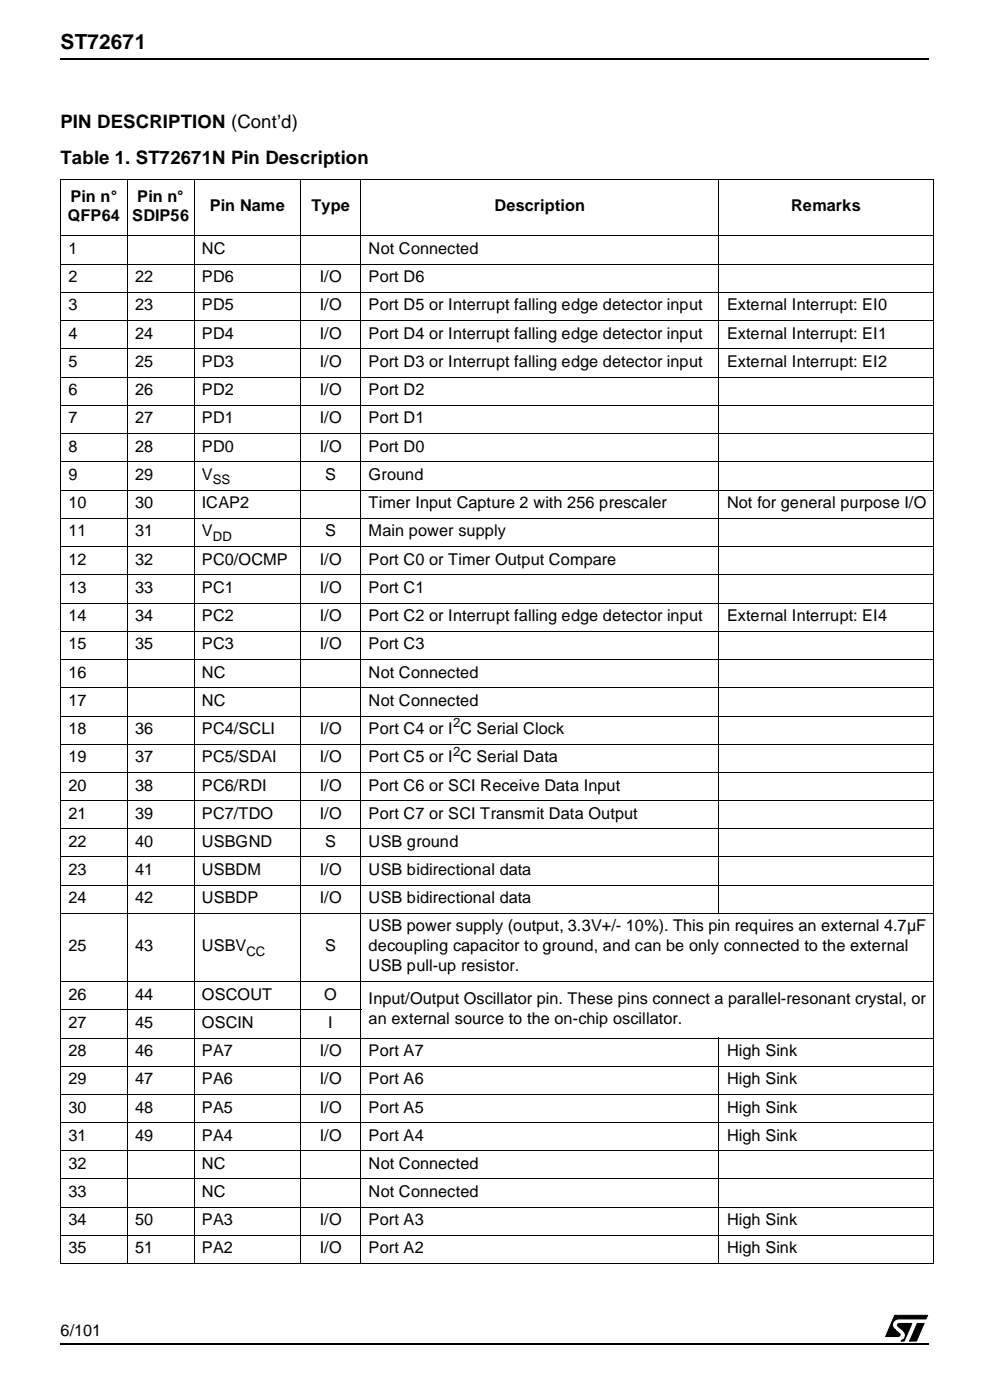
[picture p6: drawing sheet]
<svg xmlns="http://www.w3.org/2000/svg" width="185mm" height="262mm" viewBox="0 0 185 262" stroke-linecap="round" stroke-linejoin="round" font-family="sans-serif">
<defs><g id="words">
<text font-size="3.9" x="11.4" y="9.2">ST72671</text>
<g font-size="3.5">
<text x="11.4" y="23.9">PIN DESCRIPTION (Cont’d)</text>
<text x="11.4" y="30.7">Table 1. ST72671N Pin Description</text>
</g>
<g font-size="3">
<text x="12.7" y="41.4">QFP64</text>
<text x="13.2" y="37.9">Pin n°</text>
<text x="24.7" y="41.4">SDIP56</text>
<text x="25.7" y="37.9">Pin n°</text>
<text x="39.3" y="39.6">Pin Name</text>
<text x="58.4" y="39.6">Type</text>
<text x="92.6" y="39.6">Description</text>
<text x="148.2" y="39.6">Remarks</text>
<text x="12.8" y="47.6">1</text>
<text x="37.8" y="47.6">NC</text>
<text x="69" y="47.6">Not Connected</text>
<text x="12.8" y="53">2</text>
<text x="25.3" y="53">22</text>
<text x="37.8" y="53">PD6</text>
<text x="59.9" y="53">I/O</text>
<text x="69" y="53">Port D6</text>
<text x="12.8" y="58.2">3</text>
<text x="25.3" y="58.2">23</text>
<text x="37.8" y="58.2">PD5</text>
<text x="59.9" y="58.2">I/O</text>
<text x="69" y="58.2">Port D5 or Interrupt falling edge detector input</text>
<text x="136.2" y="58.2">External Interrupt: EI0</text>
<text x="12.8" y="63.5">4</text>
<text x="25.3" y="63.5">24</text>
<text x="37.8" y="63.5">PD4</text>
<text x="59.9" y="63.5">I/O</text>
<text x="69" y="63.5">Port D4 or Interrupt falling edge detector input</text>
<text x="136.2" y="63.5">External Interrupt: EI1</text>
<text x="12.8" y="68.8">5</text>
<text x="25.3" y="68.8">25</text>
<text x="37.8" y="68.8">PD3</text>
<text x="59.9" y="68.8">I/O</text>
<text x="69" y="68.8">Port D3 or Interrupt falling edge detector input</text>
<text x="136.2" y="68.8">External Interrupt: EI2</text>
<text x="12.8" y="74.1">6</text>
<text x="25.3" y="74.1">26</text>
<text x="37.8" y="74.1">PD2</text>
<text x="59.9" y="74.1">I/O</text>
<text x="69" y="74.1">Port D2</text>
<text x="12.8" y="79.4">7</text>
<text x="25.3" y="79.4">27</text>
<text x="37.8" y="79.4">PD1</text>
<text x="59.9" y="79.4">I/O</text>
<text x="69" y="79.4">Port D1</text>
<text x="12.8" y="84.7">8</text>
<text x="12.8" y="90">9</text>
<text x="25.3" y="84.7">28</text>
<text x="25.3" y="90">29</text>
<text x="37.8" y="84.7">PD0</text>
<text x="37.8" y="90">V</text>
<text x="59.9" y="84.7">I/O</text>
<text x="60.9" y="90">S</text>
<text x="69" y="90">Ground</text>
<text x="69" y="84.7">Port D0</text>
<text x="12.8" y="95.3">10</text>
<text x="25.3" y="95.3">30</text>
<text x="37.8" y="95.3">ICAP2</text>
<text x="69" y="95.3">Timer Input Capture 2 with 256 prescaler</text>
<text x="136.2" y="95.3">Not for general purpose I/O</text>
<text x="12.8" y="100.5">11</text>
<text x="25.3" y="100.5">31</text>
<text x="37.8" y="100.5">V</text>
<text x="60.9" y="100.5">S</text>
<text x="69" y="100.5">Main power supply</text>
<text x="12.8" y="105.9">12</text>
<text x="25.3" y="105.9">32</text>
<text x="37.8" y="105.9">PC0/OCMP</text>
<text x="59.9" y="105.9">I/O</text>
<text x="69" y="105.9">Port C0 or Timer Output Compare</text>
<text x="12.8" y="111.1">13</text>
<text x="25.3" y="111.1">33</text>
<text x="37.8" y="111.1">PC1</text>
<text x="59.9" y="111.1">I/O</text>
<text x="69" y="111.1">Port C1</text>
<text x="12.8" y="116.5">14</text>
<text x="25.3" y="116.5">34</text>
<text x="37.8" y="116.5">PC2</text>
<text x="59.9" y="116.5">I/O</text>
<text x="69" y="116.5">Port C2 or Interrupt falling edge detector input</text>
<text x="136.2" y="116.5">External Interrupt: EI4</text>
<text x="12.8" y="121.7">15</text>
<text x="25.3" y="121.7">35</text>
<text x="37.8" y="121.7">PC3</text>
<text x="59.9" y="121.7">I/O</text>
<text x="69" y="121.7">Port C3</text>
<text x="12.8" y="127">16</text>
<text x="37.8" y="127">NC</text>
<text x="69" y="127">Not Connected</text>
<text x="12.8" y="132.3">17</text>
<text x="12.8" y="137.6">18</text>
<text x="25.3" y="137.6">36</text>
<text x="37.8" y="132.3">NC</text>
<text x="37.8" y="137.6">PC4/SCLI</text>
<text x="59.9" y="137.6">I/O</text>
<text x="69" y="132.3">Not Connected</text>
<text x="69" y="137.6">Port C4 or I C Serial Clock</text>
<text x="12.8" y="142.9">19</text>
<text x="25.3" y="142.9">37</text>
<text x="37.8" y="142.9">PC5/SDAI</text>
<text x="59.9" y="142.9">I/O</text>
<text x="69" y="142.9">Port C5 or I C Serial Data</text>
<text x="12.8" y="148.2">20</text>
<text x="25.3" y="148.2">38</text>
<text x="37.8" y="148.2">PC6/RDI</text>
<text x="59.9" y="148.2">I/O</text>
<text x="69" y="148.2">Port C6 or SCI Receive Data Input</text>
<text x="12.8" y="153.5">21</text>
<text x="25.3" y="153.5">39</text>
<text x="37.8" y="153.5">PC7/TDO</text>
<text x="59.9" y="153.5">I/O</text>
<text x="69" y="153.5">Port C7 or SCI Transmit Data Output</text>
<text x="12.8" y="158.8">22</text>
<text x="25.3" y="158.8">40</text>
<text x="37.8" y="158.8">USBGND</text>
<text x="60.9" y="158.8">S</text>
<text x="69" y="158.8">USB ground</text>
<text x="12.8" y="164">23</text>
<text x="25.3" y="164">41</text>
<text x="37.8" y="164">USBDM</text>
<text x="59.9" y="164">I/O</text>
<text x="69" y="164">USB bidirectional data</text>
<text x="12.8" y="169.4">24</text>
<text x="25.3" y="169.4">42</text>
<text x="37.8" y="169.4">USBDP</text>
<text x="59.9" y="169.4">I/O</text>
<text x="69" y="169.4">USB bidirectional data</text>
<text x="12.8" y="178.4">25</text>
<text x="25.3" y="178.4">43</text>
<text x="37.8" y="178.4">USBV</text>
<text x="60.9" y="178.4">S</text>
<text x="69" y="174.6">USB power supply (output, 3.3V+/- 10%). This pin requires an external 4.7µF</text>
<text x="69" y="178.4">decoupling capacitor to ground, and can be only connected to the external</text>
<text x="69" y="182.1">USB pull-up resistor.</text>
<text x="12.8" y="187.4">26</text>
<text x="25.3" y="187.4">44</text>
<text x="37.8" y="187.4">OSCOUT</text>
<text x="60.7" y="187.4">O</text>
<text x="69" y="188.2">Input/Output Oscillator pin. These pins connect a parallel-resonant crystal, or</text>
<text x="69" y="191.9">an external source to the on-chip oscillator.</text>
<text x="12.8" y="192.7">27</text>
<text x="12.8" y="198">28</text>
<text x="25.3" y="192.7">45</text>
<text x="25.3" y="198">46</text>
<text x="37.8" y="192.7">OSCIN</text>
<text x="37.8" y="198">PA7</text>
<text x="59.9" y="198">I/O</text>
<text x="61.5" y="192.7">I</text>
<text x="69" y="198">Port A7</text>
<text x="136.2" y="198">High Sink</text>
<text x="12.8" y="203.2">29</text>
<text x="25.3" y="203.2">47</text>
<text x="37.8" y="203.2">PA6</text>
<text x="59.9" y="203.2">I/O</text>
<text x="69" y="203.2">Port A6</text>
<text x="136.2" y="203.2">High Sink</text>
<text x="12.8" y="208.6">30</text>
<text x="25.3" y="208.6">48</text>
<text x="37.8" y="208.6">PA5</text>
<text x="59.9" y="208.6">I/O</text>
<text x="69" y="208.6">Port A5</text>
<text x="136.2" y="208.6">High Sink</text>
<text x="12.8" y="213.8">31</text>
<text x="25.3" y="213.8">49</text>
<text x="37.8" y="213.8">PA4</text>
<text x="59.9" y="213.8">I/O</text>
<text x="69" y="213.8">Port A4</text>
<text x="136.2" y="213.8">High Sink</text>
<text x="12.8" y="219.2">32</text>
<text x="37.8" y="219.2">NC</text>
<text x="69" y="219.2">Not Connected</text>
<text x="12.8" y="224.4">33</text>
<text x="37.8" y="224.4">NC</text>
<text x="69" y="224.4">Not Connected</text>
<text x="12.8" y="229.7">34</text>
<text x="25.3" y="229.7">50</text>
<text x="37.8" y="229.7">PA3</text>
<text x="59.9" y="229.7">I/O</text>
<text x="69" y="229.7">Port A3</text>
<text x="136.2" y="229.7">High Sink</text>
<text x="12.8" y="235">35</text>
<text x="25.3" y="235">51</text>
<text x="37.8" y="235">PA2</text>
<text x="59.9" y="235">I/O</text>
<text x="69" y="235">Port A2</text>
<text x="136.2" y="235">High Sink</text>
<text x="11.4" y="250.5">6/101</text>
</g>
<g font-size="2.5">
<text x="39.9" y="90.8">SS</text>
<text x="39.9" y="101.3">DD</text>
<text x="84.9" y="136.4">2</text>
<text x="84.9" y="141.7">2</text>
<text x="46.2" y="179.1">CC</text>
</g>
</g></defs>
<path d="M11.4 252.1h162.5" fill="none" stroke="#000" stroke-width=".25"/>
<path d="M11.4 6.6h162.4v4.4h-162.4z" fill-rule="evenodd" fill="#fff"/>
<path d="M11.4 11h162.5" fill="none" stroke="#000" stroke-width=".25"/>
<g fill="#fff">
<path d="M165.7 246.5h8.1v5.1h-8.1z" fill-rule="evenodd"/>
<path d="M167.5 246.5h6.4l-2.2 5.1h-6z" fill-rule="evenodd"/>
<path d="M171.7 250.4h1.2v1.2h-1.2z" fill-rule="evenodd"/>
<path d="M165.7 250.4h6v1.2h-6z" fill-rule="evenodd"/>
</g>
<g fill="#fff">
<path d="M170.6 251.2l2.2 .4h-2.6z"/>
<path d="M166.4 246.5h7.5v.4l-1.1 4.7-2.2-.4 2.3-4.7h1v1.1h-6.4z"/>
<path d="M166.4 246.5l2.2 .4-2.3 4.7h-.6z"/>
</g>
<g fill="#000">
<path d="M167.6 246.6h6.2l-.4 .7h-5.3a1.13 1.13 0 0 0-.9 .8 1.13 1.13 0 0 0 .5 1.2l.9 .8-.1 .4-2.6 .1z" fill-rule="evenodd"/>
<path d="M168.2 248.2l2.6-.1-1.5 3.3h-.5a1.11 1.11 0 0 0 .7-1.3l-.2-.5-1.2-1.1z" fill-rule="evenodd"/>
<path d="M171.8 248.1h1.3l-1.5 3.3h-1.2z" fill-rule="evenodd"/>
</g>
<path d="M167.6 246.6h6.2l-.4 .7h-5.3a1.13 1.13 0 0 0-.9 .8 1.13 1.13 0 0 0 .5 1.2l.9 .8-.1 .4-2.6 .1zM168.2 248.2l2.6-.1-1.5 3.3h-.5a1.11 1.11 0 0 0 .7-1.3l-.2-.5-1.2-1.1zM171.8 248.1h1.3l-1.5 3.3h-1.2z" fill="none" stroke="#000" stroke-width=".19"/>
<path d="M11.4 21.5h162.4v217.6h-162.4z" fill-rule="evenodd" fill="#fff"/>
<g fill="none" stroke="#000" stroke-width=".19">
<path d="M11.3 33.7h163.6M11.4 33.7v203.2M23.8 33.7v203.3M36.3 33.7v203.3M56.3 33.7v203.3M67.6 33.7v203.3M134.6 33.7v137.6M174.8 33.7v203.2M11.3 44.2h163.6M11.3 49.6h163.6M11.3 54.8h163.6M11.3 60.2h163.6"/>
<path d="M11.3 65.4h163.6M11.3 70.7h163.6M11.3 76h163.6M11.3 81.3h163.6M11.3 86.6h163.6M11.3 91.9h163.6M11.3 97.2h163.6M11.3 102.5h163.6M11.3 107.7h163.6M11.3 113.1h163.6M11.3 118.3h163.6M11.3 123.7h163.6"/>
<path d="M11.3 128.9h163.6M11.3 134.2h163.6M11.3 139.5h163.6M11.3 144.8h163.6M11.3 150.1h163.6M11.3 155.4h163.6M11.3 160.7h163.6M11.3 166h163.6M11.3 171.2h163.6M11.3 184h163.6M11.3 189.3h56.4M11.3 194.6h163.6"/>
<path d="M11.3 199.9h163.6M134.6 194.5v42.5M11.3 205.2h163.6M11.3 210.4h163.6M11.3 215.8h163.6M11.3 221h163.6M11.3 226.4h163.6M11.3 231.6h163.6M11.3 236.9h163.6"/>
</g>
<use href="#words"/>
</svg>
